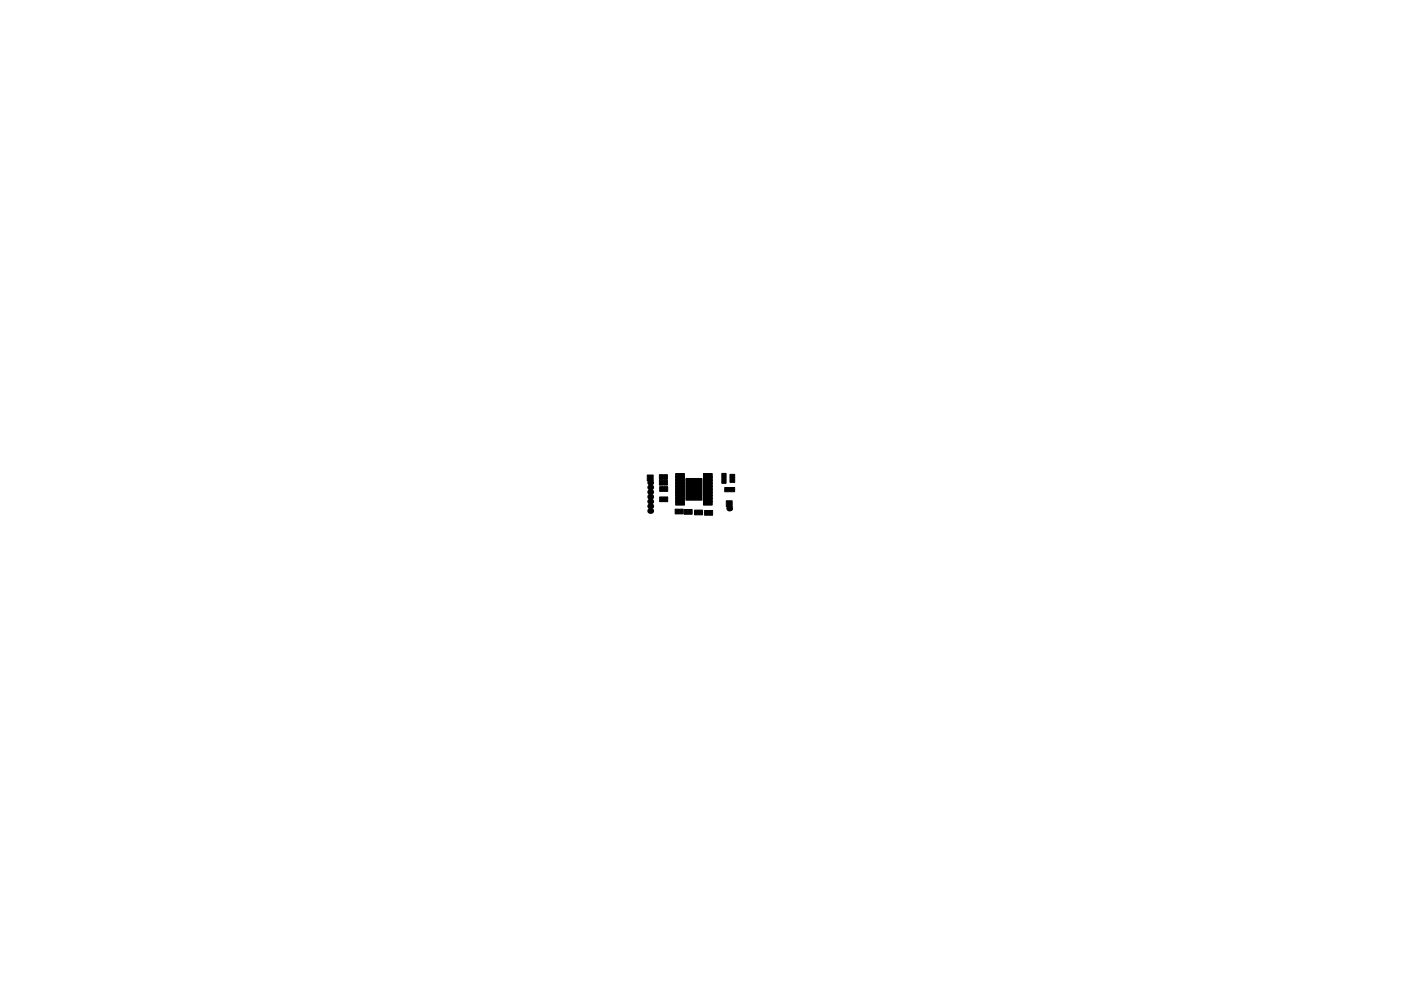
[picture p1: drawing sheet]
<svg xmlns="http://www.w3.org/2000/svg" width="297mm" height="210mm" viewBox="0 0 297 210" stroke-linecap="round" stroke-linejoin="round" font-family="sans-serif">
<g fill="#000" stroke="#000" stroke-width=".21">
<path d="M137.2 100.8h1.3v1.2h-1.3zM139.8 100.7h.8v1h-.8zM139.8 101.9h.8v1h-.8zM139.9 103.3h.8v1h-.8zM139.9 105.4h.8v1h-.8zM140.7 100.7h.8v1h-.8zM140.7 101.9h.8v1h-.8zM140.8 103.3h.8v1h-.8zM140.8 105.4h.8v1h-.8zM143.1 108h.8v1h-.8zM143.3 100.5h1.8v.8h-1.8zM143.3 101.1h1.8v.9h-1.8z"/>
<path d="M143.3 101.8h1.8v.8h-1.8zM143.3 102.4h1.8v.9h-1.8zM143.3 103.1h1.8v.8h-1.8zM143.3 103.7h1.8v.9h-1.8zM143.3 104.4h1.8v.8h-1.8zM143.3 105h1.8v.9h-1.8zM143.3 105.7h1.8v.8h-1.8zM143.3 106.3h1.8v.9h-1.8zM144 108h.8v1h-.8zM145 108.1h.8v1h-.8zM145.4 101.5h3.4v4.6h-3.4zM145.9 108.1h.8v1h-.8z"/>
<path d="M147.3 108.2h.8v1h-.8zM148.2 108.2h.8v1h-.8zM149.2 106.3h1.8v.9h-1.8zM149.2 105.7h1.8v.8h-1.8zM149.2 105h1.8v.9h-1.8zM149.2 104.4h1.8v.8h-1.8zM149.2 103.7h1.8v.9h-1.8zM149.2 103.1h1.8v.8h-1.8zM149.2 102.4h1.8v.9h-1.8zM149.2 101.8h1.8v.8h-1.8zM149.2 101.1h1.8v.9h-1.8zM149.2 100.5h1.8v.8h-1.8z"/>
<path d="M149.4 108.3h.8v1h-.8zM150.3 108.3h.8v1h-.8zM153 100.4h.9v1h-.9zM153 101.5h.9v1h-.9zM154 106.3h1.2v1.2h-1.2zM153.7 103.4h1v.9h-1zM154.8 100.6h1v.8h-1zM154.8 101.5h1v.8h-1zM154.8 103.4h1v.9h-1z"/>
</g>
<g fill="#000">
<circle cx="137.9" cy="102.4" r=".63"/>
<circle cx="137.9" cy="106.4" r=".63"/>
<circle cx="137.9" cy="105.4" r=".63"/>
<circle cx="137.9" cy="107.4" r=".63"/>
<circle cx="137.9" cy="108.4" r=".63"/>
<circle cx="137.9" cy="103.4" r=".63"/>
<circle cx="137.9" cy="104.4" r=".63"/>
<circle cx="154.6" cy="107.9" r=".63"/>
</g>
</svg>
